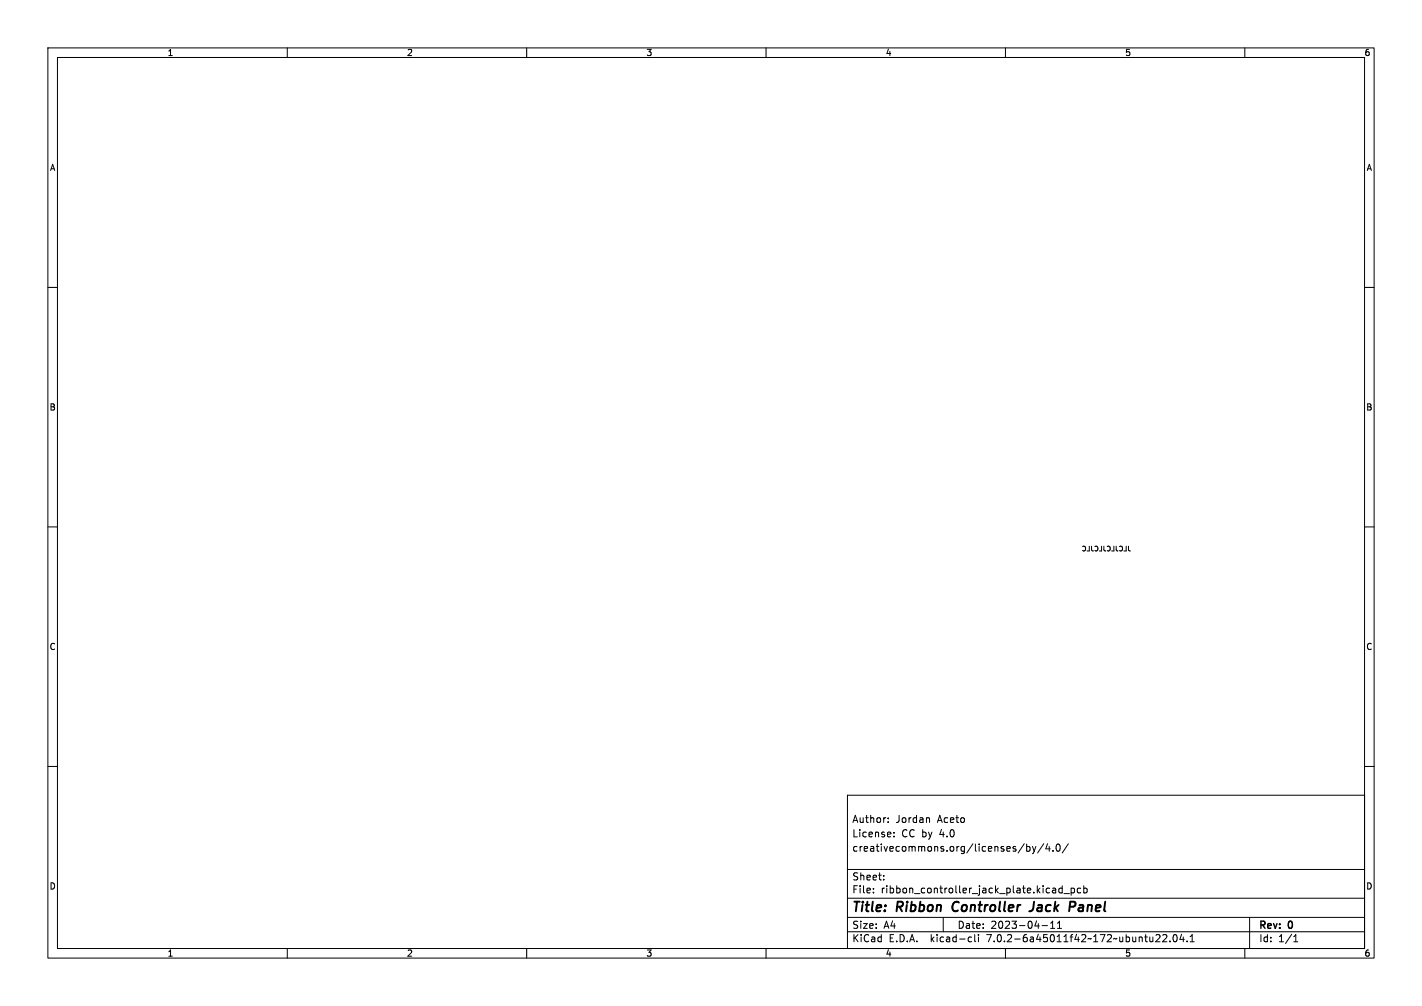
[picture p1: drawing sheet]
<svg xmlns="http://www.w3.org/2000/svg" width="297mm" height="210mm" viewBox="0 0 297 210" stroke-linecap="round" stroke-linejoin="round" font-family="sans-serif">
<defs><g id="words">
<g font-size="2.8">
<text x="178" y="190.8">Title:</text>
<text x="187.4" y="190.8">Ribbon</text>
<text x="199.6" y="190.8">Controller</text>
<text x="216.5" y="190.8">Jack</text>
<text x="225.2" y="190.8">Panel</text>
</g>
<g font-size="2.1">
<text x="178" y="171.9">Author:</text>
<text x="187.1" y="171.9">Jordan</text>
<text x="195.8" y="171.9">Aceto</text>
<text x="178" y="177.9">creativecommons.org/licenses/by/4.0/</text>
<text x="178" y="174.9">License:</text>
<text x="188.3" y="174.9">CC by</text>
<text x="196.2" y="174.9">4.0</text>
<text x="178" y="183.9">Sheet:</text>
<text x="178" y="186.6">File:</text>
<text x="184" y="186.6">ribbon_controller_jack_plate.kicad_pcb</text>
<text x="178" y="196.8">KiCad</text>
<text x="178" y="194">Size:</text>
<text x="184.6" y="194">A4</text>
<text x="185.6" y="196.8">E.D.A.</text>
<text x="194.4" y="196.8">kicad-cli</text>
<text x="200" y="194">Date:</text>
<text x="206.2" y="196.8">7.0.2-6a45011f42~172~ubuntu22.04.1</text>
<text x="206.9" y="194">2023-04-11</text>
<text x="263" y="194.2">Rev:</text>
<text x="263" y="196.8">Id:</text>
<text x="267" y="196.8">1/1</text>
<text x="269.2" y="194.2">0</text>
</g>
<g font-size="1.8">
<text x="35" y="11.8">1</text>
<text x="85" y="11.8">2</text>
<text x="135" y="11.8">3</text>
<text x="185" y="11.8">4</text>
<text x="235" y="11.8">5</text>
<text x="285" y="11.8">6</text>
<text x="10.4" y="35.8">A</text>
<text x="285.4" y="35.8">A</text>
<text x="10.3" y="85.8">B</text>
<text x="285.3" y="85.8">B</text>
<text x="10.3" y="135.8">C</text>
<text x="285.3" y="135.8">C</text>
<text x="10.3" y="185.8">D</text>
<text x="285.3" y="185.8">D</text>
<text x="35" y="199.8">1</text>
<text x="85" y="199.8">2</text>
<text x="135" y="199.8">3</text>
<text x="185" y="199.8">4</text>
<text x="235" y="199.8">5</text>
<text x="285" y="199.8">6</text>
</g>
</g></defs>
<g fill="none" stroke="#000" stroke-width=".21">
<path d="M10 10h277v190h-277zM12 12h273v186h-273zM60 10v2M110 10v2M160 10v2M210 10v2M260 10v2M10 60h2M285 60h2M10 110h2M226.1 114.1a.44 .44 0 0 1 .6 .4 .44 .44 0 0 1-.6 .4M227.5 114v1h-.5"/>
<path d="M228 114v.9l.4 .1M228.7 114.1a.44 .44 0 0 1 .6 .4 .44 .44 0 0 1-.6 .4M230.1 114v1h-.5M230.6 114v.9l.3 .1M231.3 114.1a.44 .44 0 0 1 .6 .4 .44 .44 0 0 1-.6 .4M232.6 114v1h-.4M233.1 114l.1 .9 .3 .1M233.8 114.1a.44 .44 0 0 1 .7 .4 .44 .44 0 0 1-.7 .4M235.2 114v1h-.5M235.7 114v.9l.4 .1M285 110h2M10 160h2"/>
<path d="M285 160h2M177 166h108v32h-108zM185.5 171.6v.1M185.5 170.8v.1M186.7 174.6v.1M186.7 173.8v.1M193.9 170.7l.2 .2v.8M213.9 176.1l-1.3 2M214.4 176.2v1.5M214.4 176.8l.5-.1 .2 .3-.1 .6h-.6M215.6 176.7l.4 1M216 177.7l-.4 .5"/>
<path d="M216.4 176.7l-.4 1M218 176.1l-1.3 2M218.8 176.1l-.4 1.1h1M219.1 176.7v1M219.9 177.6v.1M220.8 176.3l.1-.1a.8 .8 0 0 1 .6 .8 .8 .8 0 0 1-.6 .7 1 1 0 0 1-.1-1.4zM223.1 176.1l-1.2 2M60 198v2M110 198v2M160 198v2M177 194.5h108M177 191.5h108"/>
<path d="M177 187.5h108M177 181.5h108M182.4 186.3v.1M182.4 185.5v.1M184.6 183.6v.1M184.6 182.8v.1M197 191.5v3M202.5 195.6l.4 .1M202.9 196.5l-.4 .1M203.6 195.1v1.3l.2 .2M204.4 195.1v.1M204.4 195.6v1"/>
<path d="M210 198v2M217.6 193.2h1.2M219.4 193.8h.9M219.4 192.7l.5-.4v1.5M220.9 193.8h.8M220.9 192.7l.4-.4v1.5M221.9 184.9v1.5M221.9 185.5l-.5-.1-.3 .3 .2 .6h.6M222.2 186.5h1.2M223.7 185.5l.4-.1 .3 .3-.1 .6h-.6M223.7 185.4v1.5M225.7 185.5l-.4-.1-.3 .3 .1 .6h.6"/>
<path d="M226.4 185.5l.4-.1 .3 .3-.2 .6h-.5M226.4 184.9v1.5M242 195.1l.3 .3-.1 .3-.8 .9h.9M242.9 195.2l.5-.1 .3 .4-.9 1.1h.9M244.4 196.5v.1M245.2 195.2l.2-.1a.8 .8 0 0 1 .5 .8 .8 .8 0 0 1-.5 .7 1 1 0 0 1-.2-1.4zM246.8 195l-.4 1.1h1M247.1 195.6v1M247.9 196.5v.1M248.6 196.6h.8M248.6 195.5l.4-.4v1.5M260 198v2"/>
<path d="M261 191.5v6.5M270.2 196.6h.9M270.2 195.5l.4-.4v1.5"/>
</g>
<path d="M199.1 188.7l-.1 1.1M215.8 189.7a.74 .74 0 0 1-.8 .5M223.5 188.2l1 .1M224.5 189.1l-.3 .2h-.8" fill="none" stroke="#000" stroke-width=".4"/>
<g fill="#fff" stroke="#fff" stroke-width=".21">
<circle cx="237.6" cy="85.7" r=".17"/>
<circle cx="238.3" cy="84" r=".17"/>
<circle cx="238.3" cy="87.4" r=".17"/>
<circle cx="240" cy="83.3" r=".17"/>
<circle cx="240" cy="85.7" r=".17"/>
<circle cx="240" cy="88.1" r=".17"/>
<circle cx="241.7" cy="84" r=".17"/>
<circle cx="241.7" cy="87.4" r=".17"/>
<circle cx="242.4" cy="85.7" r=".17"/>
<circle cx="237.6" cy="111.8" r=".17"/>
<circle cx="238.3" cy="110.1" r=".17"/>
<circle cx="238.3" cy="113.5" r=".17"/>
<circle cx="240" cy="109.4" r=".17"/>
<circle cx="240" cy="111.8" r=".17"/>
<circle cx="240" cy="114.2" r=".17"/>
<circle cx="241.7" cy="110.1" r=".17"/>
<circle cx="241.7" cy="113.5" r=".17"/>
<circle cx="242.4" cy="111.8" r=".17"/>
<circle cx="57.9" cy="111.8" r=".17"/>
<circle cx="58.6" cy="110.1" r=".17"/>
<circle cx="58.6" cy="113.5" r=".17"/>
<circle cx="60.3" cy="109.4" r=".17"/>
<circle cx="60.3" cy="111.8" r=".17"/>
<circle cx="60.3" cy="114.2" r=".17"/>
<circle cx="62" cy="110.1" r=".17"/>
<circle cx="62" cy="113.5" r=".17"/>
<circle cx="62.7" cy="111.8" r=".17"/>
<circle cx="57.9" cy="85.7" r=".17"/>
<circle cx="58.6" cy="84" r=".17"/>
<circle cx="58.6" cy="87.4" r=".17"/>
<circle cx="60.3" cy="83.3" r=".17"/>
<circle cx="60.3" cy="85.7" r=".17"/>
<circle cx="60.3" cy="88.1" r=".17"/>
<circle cx="62" cy="84" r=".17"/>
<circle cx="62" cy="87.4" r=".17"/>
<circle cx="62.7" cy="85.7" r=".17"/>
</g>
<use href="#words"/>
</svg>
